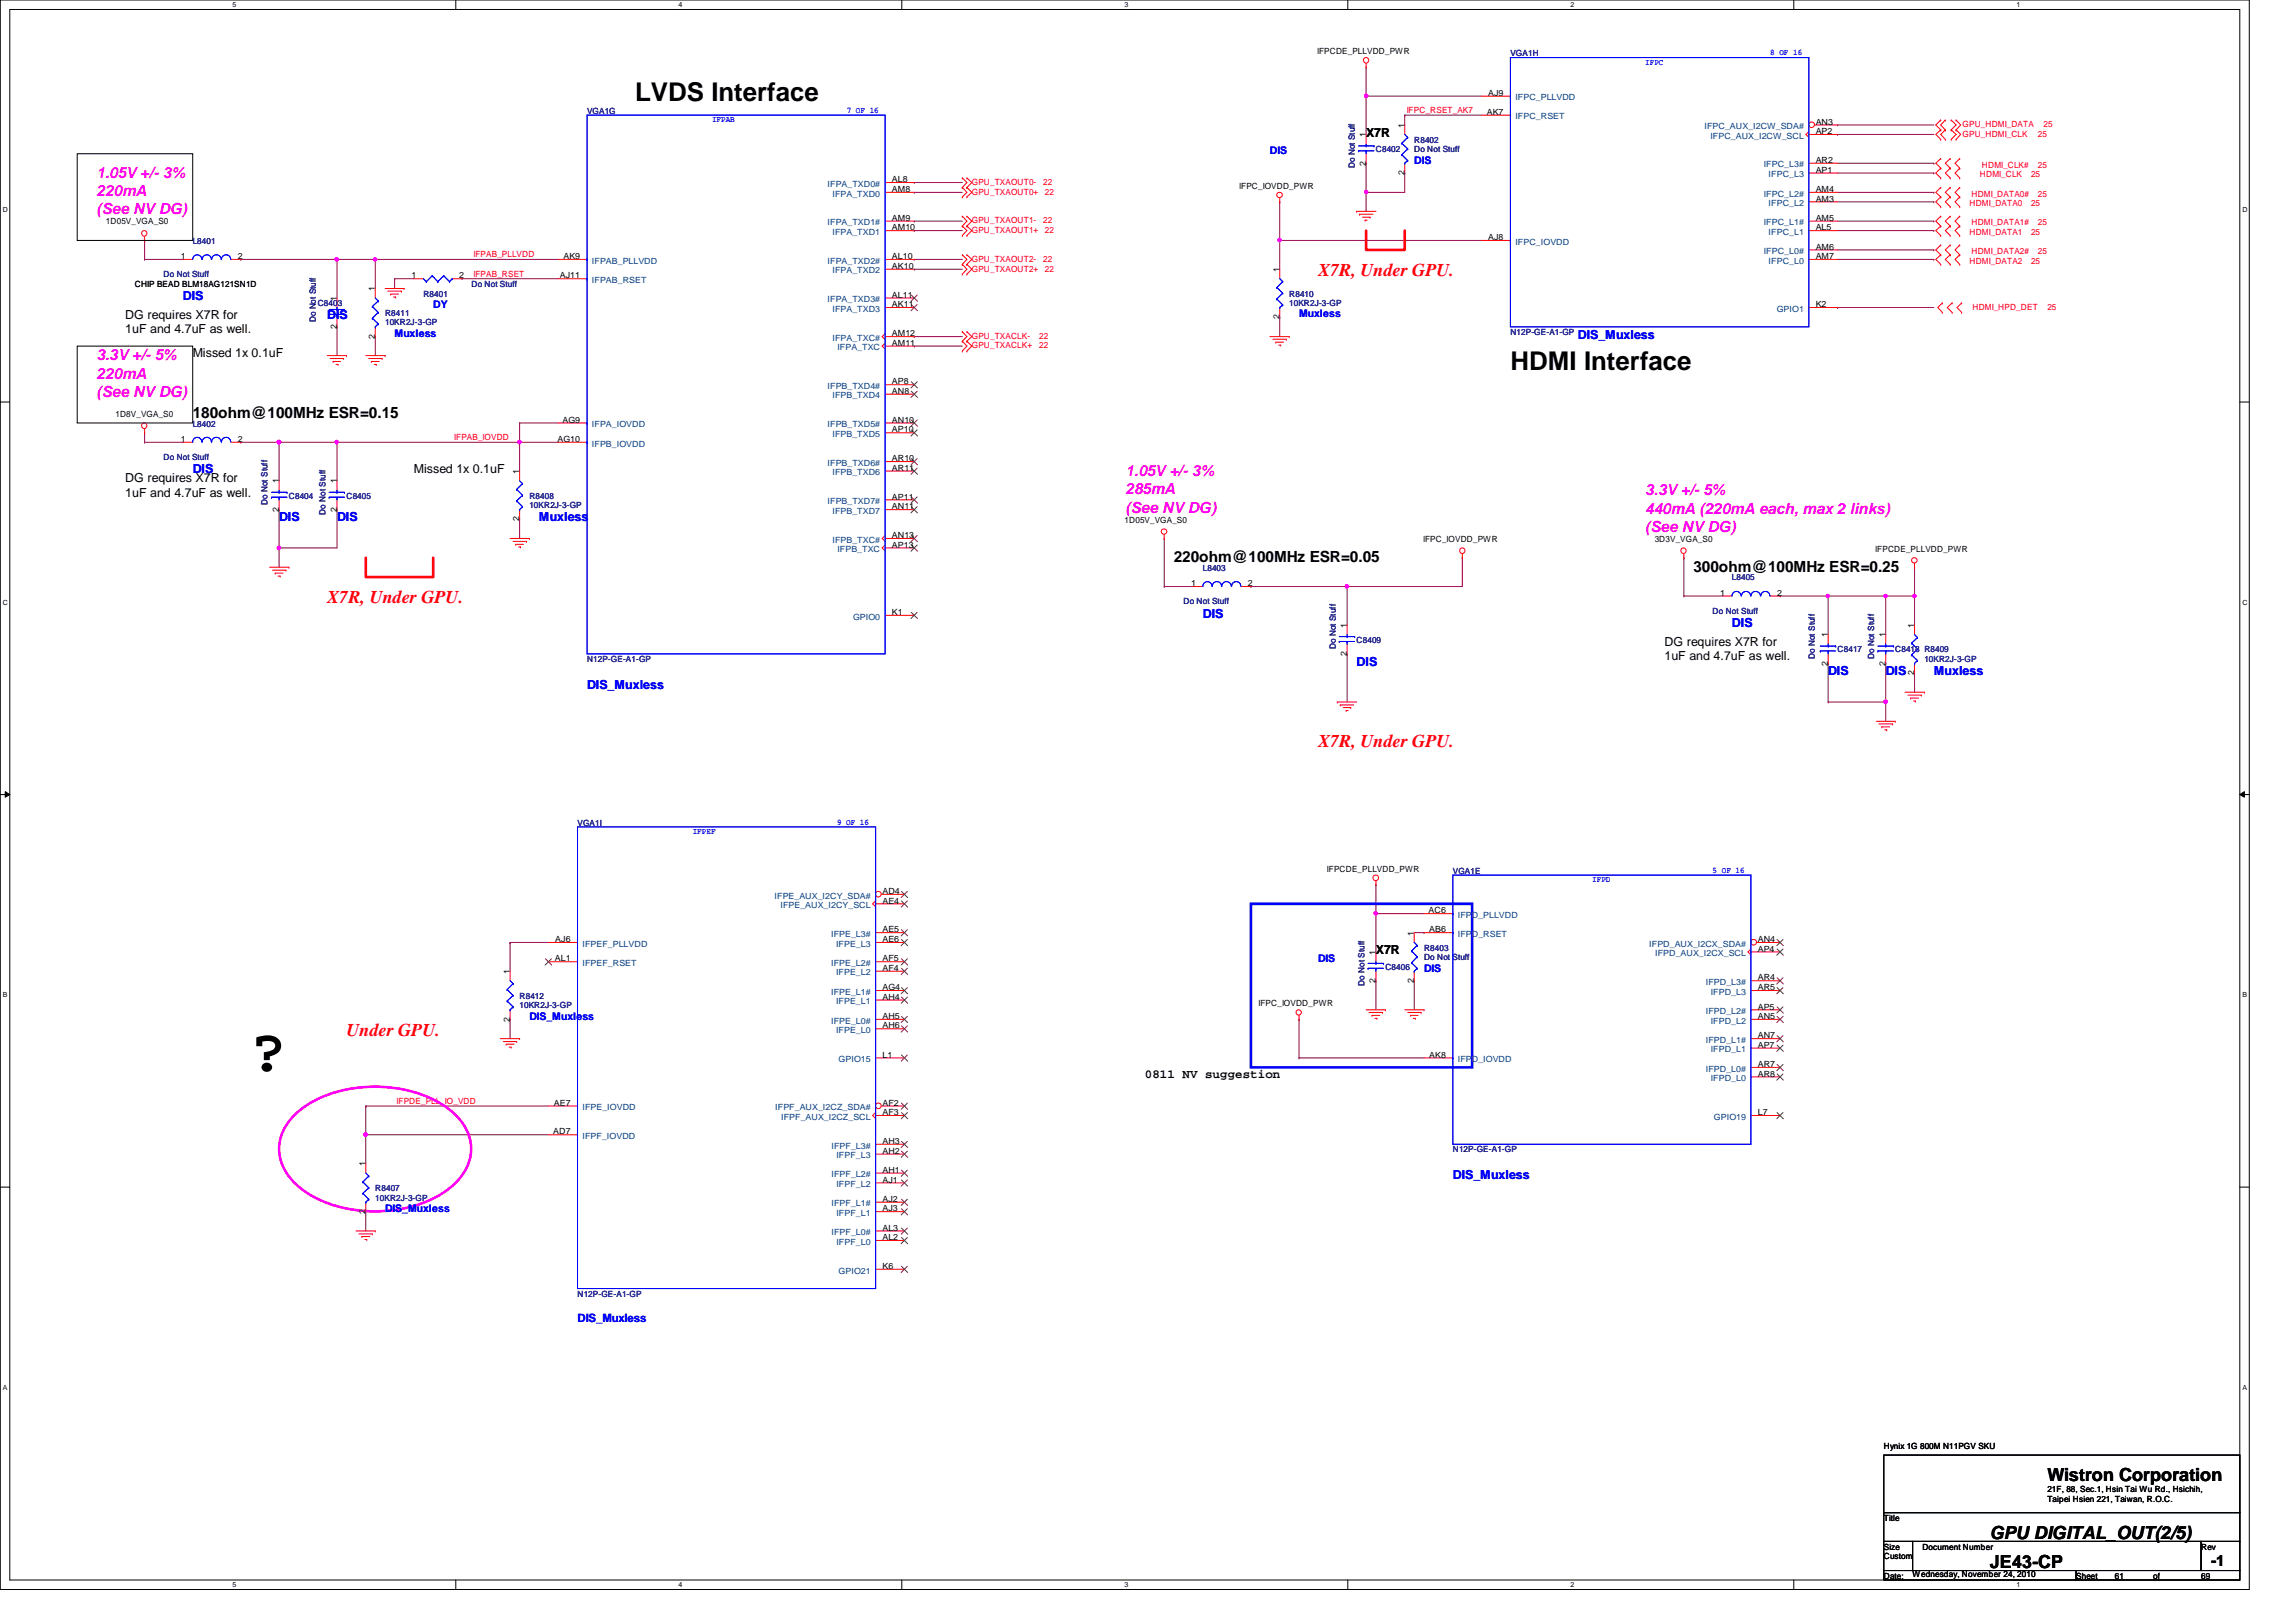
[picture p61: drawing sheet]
<svg xmlns="http://www.w3.org/2000/svg" width="297mm" height="210mm" viewBox="0 0 297 210" stroke-linecap="round" stroke-linejoin="round" font-family="sans-serif">
<defs><g id="words">
<text font-size="8" x="32.4" y="138.6">?</text>
<g font-size="3.3">
<text x="82.2" y="13.1">LVDS Interface</text>
<text x="195.4" y="47.9">HDMI Interface</text>
</g>
<g font-size="2.3" fill="#f00">
<text x="170.5" y="35.7">X7R, Under GPU.</text>
<text x="42.3" y="78">X7R, Under GPU.</text>
<text x="170.5" y="96.7">X7R, Under GPU.</text>
<text x="44.8" y="134">Under GPU.</text>
</g>
<g font-size="2.3">
<text x="264.9" y="191.7">Wistron Corporation</text>
<text x="257.4" y="202.9">JE43-CP</text>
<text x="257.4" y="199.2">GPU DIGITAL_OUT(2/5)</text>
</g>
<g font-size="2" fill="#f0f">
<text x="12.5" y="23">1.05V +/- 3%</text>
<text x="12.5" y="25.4">220mA</text>
<text x="12.5" y="27.7">(See NV DG)</text>
<text x="12.5" y="46.7">3.3V +/- 5%</text>
<text x="12.5" y="49">220mA</text>
<text x="12.5" y="51.4">(See NV DG)</text>
<text x="145.6" y="61.6">1.05V +/- 3%</text>
<text x="145.6" y="64">285mA</text>
<text x="212.8" y="64.1">3.3V +/- 5%</text>
<text x="145.6" y="66.3">(See NV DG)</text>
<text x="212.8" y="66.5">440mA (220mA each, max 2 links)</text>
<text x="212.8" y="68.8">(See NV DG)</text>
</g>
<g font-size="2">
<text x="24.9" y="54.1">180ohm@100MHz ESR=0.15</text>
<text x="151.8" y="72.8">220ohm@100MHz ESR=0.05</text>
<text x="219.1" y="74">300ohm@100MHz ESR=0.25</text>
<text x="286" y="202.6">-1</text>
</g>
<g font-size="1.6">
<text x="176.7" y="17.7">X7R</text>
<text x="16.2" y="41.2">DG requires X7R for</text>
<text x="16.2" y="43.1">1uF and 4.7uF as well.</text>
<text x="24.9" y="46.2">Missed 1x 0.1uF</text>
<text x="16.2" y="62.4">DG requires X7R for</text>
<text x="16.2" y="64.3">1uF and 4.7uF as well.</text>
<text x="53.5" y="61.2">Missed 1x 0.1uF</text>
<text x="215.3" y="83.6">DG requires X7R for</text>
<text x="215.3" y="85.4">1uF and 4.7uF as well.</text>
<text x="178" y="123.5">X7R</text>
<text x="148.1" y="139.5">0811 NV suggestion</text>
</g>
<g font-size="1.6" fill="#00f">
<text x="23.7" y="38.9">DIS</text>
<text x="42.3" y="41.3">DIS</text>
<text x="204.1" y="43.8">DIS_Muxless</text>
<text x="24.9" y="61.3">DIS</text>
<text x="36.1" y="67.5">DIS</text>
<text x="43.6" y="67.5">DIS</text>
<text x="69.7" y="67.5">Muxless</text>
<text x="155.6" y="79.9">DIS</text>
<text x="224.1" y="81.2">DIS</text>
<text x="75.9" y="89.1">DIS_Muxless</text>
<text x="175.5" y="86.1">DIS</text>
<text x="236.5" y="87.4">DIS</text>
<text x="244" y="87.4">DIS</text>
<text x="250.2" y="87.4">Muxless</text>
<text x="188" y="152.6">DIS_Muxless</text>
</g>
<text font-size="1.5" fill="#00f" x="74.7" y="171.1">DIS_Muxless</text>
<g font-size="1.4" fill="#00f">
<text x="164.3" y="19.9">DIS</text>
<text x="183" y="21.2">DIS</text>
<text x="56" y="39.8">DY</text>
<text x="168.1" y="41.1">Muxless</text>
<text x="51.1" y="43.6">Muxless</text>
<text x="170.5" y="124.5">DIS</text>
<text x="184.2" y="125.7">DIS</text>
<text x="68.5" y="132">DIS_Muxless</text>
<text x="49.8" y="156.8">DIS_Muxless</text>
</g>
<g font-size="1.1">
<text x="170.4" y="7">IFPCDE_PLLVDD_PWR</text>
<text x="176.7" y="17.8" transform="rotate(-90 176.7 17.8)">1</text>
<text x="181.7" y="16.5" transform="rotate(-90 181.7 16.5)">1</text>
<text x="192.4" y="14.9">AK7</text>
<text x="192.5" y="12.4">AJ9</text>
<text x="234.9" y="17.4">AP2</text>
<text x="234.9" y="16.1">AN3</text>
<text x="115.4" y="23.6">AL8</text>
<text x="176.7" y="21.4" transform="rotate(-90 176.7 21.4)">2</text>
<text x="181.7" y="22.6" transform="rotate(-90 181.7 22.6)">2</text>
<text x="234.9" y="22.4">AP1</text>
<text x="234.9" y="21.1">AR2</text>
<text x="13.7" y="29">1D05V_VGA_S0</text>
<text x="115.4" y="29.8">AM10</text>
<text x="115.4" y="28.6">AM9</text>
<text x="115.4" y="24.8">AM8</text>
<text x="160.3" y="24.4">IFPC_IOVDD_PWR</text>
<text x="234.9" y="29.8">AL5</text>
<text x="234.9" y="28.6">AM5</text>
<text x="234.9" y="26.1">AM3</text>
<text x="234.9" y="24.8">AM4</text>
<text x="23.4" y="33.5">1</text>
<text x="30.8" y="33.5">2</text>
<text x="72.9" y="33.5">AK9</text>
<text x="115.4" y="34.8">AK10</text>
<text x="115.4" y="33.5">AL10</text>
<text x="165.5" y="35.2" transform="rotate(-90 165.5 35.2)">1</text>
<text x="192.5" y="31.1">AJ8</text>
<text x="234.9" y="33.5">AM7</text>
<text x="234.9" y="32.3">AM6</text>
<text x="17.4" y="37.1">CHIP BEAD BLM18AG121SN1D</text>
<text x="43.6" y="38.9" transform="rotate(-90 43.6 38.9)">1</text>
<text x="48.5" y="37.7" transform="rotate(-90 48.5 37.7)">1</text>
<text x="53.3" y="36">1</text>
<text x="59.4" y="36">2</text>
<text x="72.4" y="36">AJ11</text>
<text x="115.4" y="39.8">AK11</text>
<text x="115.4" y="38.5">AL11</text>
<text x="165.5" y="41.3" transform="rotate(-90 165.5 41.3)">2</text>
<text x="234.9" y="39.8">K2</text>
<text x="43.6" y="42.6" transform="rotate(-90 43.6 42.6)">2</text>
<text x="48.5" y="43.8" transform="rotate(-90 48.5 43.8)">2</text>
<text x="115.4" y="44.7">AM11</text>
<text x="115.4" y="43.5">AM12</text>
<text x="14.9" y="53.9">1D8V_VGA_S0</text>
<text x="115.4" y="51">AN8</text>
<text x="115.4" y="49.7">AP8</text>
<text x="23.4" y="57.2">1</text>
<text x="30.8" y="57.2">2</text>
<text x="72.1" y="57.2">AG10</text>
<text x="72.8" y="54.7">AG9</text>
<text x="115.4" y="59.7">AR10</text>
<text x="115.4" y="56">AP10</text>
<text x="115.4" y="54.7">AN10</text>
<text x="36.1" y="62.6" transform="rotate(-90 36.1 62.6)">1</text>
<text x="43.6" y="62.6" transform="rotate(-90 43.6 62.6)">1</text>
<text x="67.2" y="61.3" transform="rotate(-90 67.2 61.3)">1</text>
<text x="115.4" y="65.9">AN11</text>
<text x="115.4" y="64.6">AP11</text>
<text x="115.4" y="60.9">AR11</text>
<text x="36.1" y="66.2" transform="rotate(-90 36.1 66.2)">2</text>
<text x="43.6" y="66.2" transform="rotate(-90 43.6 66.2)">2</text>
<text x="67.2" y="67.5" transform="rotate(-90 67.2 67.5)">2</text>
<text x="115.4" y="70.9">AP13</text>
<text x="115.4" y="69.6">AN13</text>
<text x="145.5" y="67.6">1D05V_VGA_S0</text>
<text x="184.1" y="70.1">IFPC_IOVDD_PWR</text>
<text x="214.1" y="70.1">3D3V_VGA_S0</text>
<text x="242.6" y="71.4">IFPCDE_PLLVDD_PWR</text>
<text x="154.1" y="75.9">1</text>
<text x="161.5" y="75.9">2</text>
<text x="222.5" y="77.1">1</text>
<text x="229.9" y="77.1">2</text>
<text x="115.4" y="79.6">K1</text>
<text x="174.2" y="81.2" transform="rotate(-90 174.2 81.2)">1</text>
<text x="236.5" y="82.5" transform="rotate(-90 236.5 82.5)">1</text>
<text x="243.9" y="82.5" transform="rotate(-90 243.9 82.5)">1</text>
<text x="247.6" y="81.2" transform="rotate(-90 247.6 81.2)">1</text>
<text x="174.2" y="84.9" transform="rotate(-90 174.2 84.9)">2</text>
<text x="236.5" y="86.1" transform="rotate(-90 236.5 86.1)">2</text>
<text x="243.9" y="86.1" transform="rotate(-90 243.9 86.1)">2</text>
<text x="247.6" y="87.4" transform="rotate(-90 247.6 87.4)">2</text>
<text x="171.7" y="112.8">IFPCDE_PLLVDD_PWR</text>
<text x="114.2" y="116.9">AE4</text>
<text x="114.2" y="115.7">AD4</text>
<text x="184.8" y="118.2">AC6</text>
<text x="71.8" y="124.4">AL1</text>
<text x="71.8" y="121.9">AJ6</text>
<text x="114.2" y="125.6">AF4</text>
<text x="114.2" y="124.4">AF5</text>
<text x="114.2" y="121.9">AE6</text>
<text x="114.2" y="120.6">AE5</text>
<text x="178" y="123.6" transform="rotate(-90 178 123.6)">1</text>
<text x="182.9" y="121.1" transform="rotate(-90 182.9 121.1)">1</text>
<text x="184.9" y="120.6">AB6</text>
<text x="227.4" y="123.1">AP4</text>
<text x="227.4" y="121.9">AN4</text>
<text x="66" y="126" transform="rotate(-90 66 126)">1</text>
<text x="114.2" y="131.9">AH5</text>
<text x="114.2" y="129.4">AH4</text>
<text x="114.2" y="128.1">AG4</text>
<text x="162.8" y="130.2">IFPC_IOVDD_PWR</text>
<text x="178" y="127.2" transform="rotate(-90 178 127.2)">2</text>
<text x="182.9" y="127.2" transform="rotate(-90 182.9 127.2)">2</text>
<text x="227.4" y="131.9">AN5</text>
<text x="227.4" y="130.6">AP5</text>
<text x="227.4" y="128.1">AR5</text>
<text x="227.4" y="126.9">AR4</text>
<text x="66" y="132.2" transform="rotate(-90 66 132.2)">2</text>
<text x="114.2" y="136.9">L1</text>
<text x="114.2" y="133.1">AH6</text>
<text x="184.9" y="136.9">AK8</text>
<text x="227.4" y="135.6">AP7</text>
<text x="227.4" y="134.4">AN7</text>
<text x="71.7" y="143.1">AE7</text>
<text x="114.2" y="143.1">AF2</text>
<text x="227.4" y="139.3">AR8</text>
<text x="227.4" y="138.1">AR7</text>
<text x="71.6" y="146.8">AD7</text>
<text x="114.2" y="149.3">AH2</text>
<text x="114.2" y="148">AH3</text>
<text x="114.2" y="144.3">AF3</text>
<text x="227.4" y="144.3">L7</text>
<text x="47.3" y="150.9" transform="rotate(-90 47.3 150.9)">1</text>
<text x="114.2" y="155.5">AJ2</text>
<text x="114.2" y="153">AJ1</text>
<text x="114.2" y="151.8">AH1</text>
<text x="47.3" y="157.1" transform="rotate(-90 47.3 157.1)">2</text>
<text x="114.2" y="160.5">AL2</text>
<text x="114.2" y="159.3">AL3</text>
<text x="114.2" y="156.8">AJ3</text>
<text x="114.2" y="164.2">K6</text>
<text x="243.7" y="187.5">Hynix 1G 800M N11PGV SKU</text>
<text x="243.7" y="196.8">Title</text>
<text x="264.9" y="193.1">21F, 88, Sec.1, Hsin Tai Wu Rd., Hsichih,</text>
<text x="264.9" y="194.4">Taipei Hsien 221, Taiwan, R.O.C.</text>
<text x="243.7" y="200.5">Size</text>
<text x="243.7" y="201.8">Custom</text>
<text x="248.7" y="200.5">Document Number</text>
<text x="284.8" y="200.5">Rev</text>
<text x="243.7" y="204.3">Date:</text>
<text x="247.4" y="204">Wednesday, November 24, 2010</text>
<text x="268.6" y="204.3">Sheet</text>
<text x="273.6" y="204.3">61</text>
<text x="278.6" y="204.3">of</text>
<text x="284.8" y="204.3">69</text>
</g>
<g font-size="1.1" fill="#000080">
<text x="195.4" y="7.3">VGA1H</text>
<text x="75.9" y="14.7">VGA1G</text>
<text x="175.3" y="21.8" transform="rotate(-90 175.3 21.8)">Do Not Stuff</text>
<text x="178" y="19.7">C8402</text>
<text x="183" y="18.5">R8402</text>
<text x="183" y="19.7">Do Not Stuff</text>
<text x="21.2" y="35.9">Do Not Stuff</text>
<text x="24.9" y="31.5">L8401</text>
<text x="40.8" y="41.7" transform="rotate(-90 40.8 41.7)">Do Not Stuff</text>
<text x="41.1" y="39.6">C8403</text>
<text x="49.8" y="40.9">R8411</text>
<text x="54.8" y="38.4">R8401</text>
<text x="61" y="37.1">Do Not Stuff</text>
<text x="166.8" y="38.4">R8410</text>
<text x="166.8" y="39.6">10KR2J-3-GP</text>
<text x="49.8" y="42.1">10KR2J-3-GP</text>
<text x="195.4" y="43.3">N12P-GE-A1-GP</text>
<text x="21.2" y="59.5">Do Not Stuff</text>
<text x="24.9" y="55.2">L8402</text>
<text x="34.6" y="65.3" transform="rotate(-90 34.6 65.3)">Do Not Stuff</text>
<text x="37.4" y="64.5">C8404</text>
<text x="44.8" y="64.5">C8405</text>
<text x="68.5" y="64.5">R8408</text>
<text x="68.5" y="65.7">10KR2J-3-GP</text>
<text x="42.1" y="66.6" transform="rotate(-90 42.1 66.6)">Do Not Stuff</text>
<text x="155.6" y="73.9">L8403</text>
<text x="224.1" y="75.1">L8405</text>
<text x="153.1" y="78.2">Do Not Stuff</text>
<text x="172.8" y="84" transform="rotate(-90 172.8 84)">Do Not Stuff</text>
<text x="175.5" y="83.2">C8409</text>
<text x="221.6" y="79.5">Do Not Stuff</text>
<text x="75.9" y="85.7">N12P-GE-A1-GP</text>
<text x="234.8" y="85.3" transform="rotate(-90 234.8 85.3)">Do Not Stuff</text>
<text x="237.7" y="84.4">C8417</text>
<text x="242.5" y="85.3" transform="rotate(-90 242.5 85.3)">Do Not Stuff</text>
<text x="245.2" y="84.4">C8418 R8409</text>
<text x="249" y="85.7">10KR2J-3-GP</text>
<text x="74.7" y="106.8">VGA1I</text>
<text x="188" y="113.1">VGA1E</text>
<text x="179.2" y="125.5">C8406</text>
<text x="184.2" y="123">R8403</text>
<text x="184.2" y="124.2">Do Not Stuff</text>
<text x="67.2" y="129.2">R8412</text>
<text x="67.2" y="130.5">10KR2J-3-GP</text>
<text x="176.5" y="127.6" transform="rotate(-90 176.5 127.6)">Do Not Stuff</text>
<text x="188" y="149.1">N12P-GE-A1-GP</text>
<text x="48.6" y="154.1">R8407</text>
<text x="48.6" y="155.4">10KR2J-3-GP</text>
<text x="74.7" y="167.8">N12P-GE-A1-GP</text>
</g>
<g font-size="1.1" fill="#00f">
<text x="212.8" y="8.4">IFPC</text>
<text x="229" y="7.2">8 OF 16</text>
<text x="92.1" y="15.8">IFPAB</text>
<text x="109.6" y="14.6">7 OF 16</text>
<text x="89.6" y="107.9">IFPEF</text>
<text x="108.3" y="106.7">9 OF 16</text>
<text x="221.6" y="112.9">5 OF 16</text>
<text x="206" y="114.2">IFPD</text>
</g>
<g font-size="1.1" fill="#f00">
<text x="182" y="14.6">IFPC_RSET_AK7</text>
<text x="253.9" y="17.7">GPU_HDMI_CLK</text>
<text x="253.9" y="16.5">GPU_HDMI_DATA</text>
<text x="263.6" y="17.7">25</text>
<text x="264.4" y="16.5">25</text>
<text x="125.7" y="24">GPU_TXAOUT0-</text>
<text x="135" y="24">22</text>
<text x="256.2" y="22.9">HDMI_CLK</text>
<text x="256.4" y="21.7">HDMI_CLK#</text>
<text x="262.8" y="22.9">25</text>
<text x="263.6" y="21.7">25</text>
<text x="125.7" y="28.9">GPU_TXAOUT1-</text>
<text x="125.7" y="25.2">GPU_TXAOUT0+</text>
<text x="135" y="28.9">22</text>
<text x="135.2" y="25.2">22</text>
<text x="254.8" y="26.7">HDMI_DATA0</text>
<text x="255.1" y="29.2">HDMI_DATA1#</text>
<text x="255.1" y="25.4">HDMI_DATA0#</text>
<text x="262.8" y="26.7">25</text>
<text x="263.6" y="29.2">25</text>
<text x="263.6" y="25.4">25</text>
<text x="61.3" y="35.8">IFPAB_RSET</text>
<text x="61.3" y="33.3">IFPAB_PLLVDD</text>
<text x="125.7" y="30.2">GPU_TXAOUT1+</text>
<text x="125.7" y="33.9">GPU_TXAOUT2-</text>
<text x="125.7" y="35.1">GPU_TXAOUT2+</text>
<text x="135" y="33.9">22</text>
<text x="135.2" y="30.2">22</text>
<text x="135.2" y="35.1">22</text>
<text x="254.8" y="34.2">HDMI_DATA2</text>
<text x="254.8" y="30.4">HDMI_DATA1</text>
<text x="255.1" y="32.9">HDMI_DATA2#</text>
<text x="262.8" y="34.2">25</text>
<text x="262.8" y="30.4">25</text>
<text x="263.6" y="32.9">25</text>
<text x="255.2" y="40.1">HDMI_HPD_DET</text>
<text x="264.9" y="40.1">25</text>
<text x="125.7" y="43.9">GPU_TXACLK-</text>
<text x="125.7" y="45.1">GPU_TXACLK+</text>
<text x="134.4" y="43.9">22</text>
<text x="134.4" y="45.1">22</text>
<text x="58.8" y="57">IFPAB_IOVDD</text>
<text x="51.3" y="142.9">IFPDE_PLL_IO_VDD</text>
</g>
<g font-size="1.1" fill="#004080">
<text x="196" y="15.5">IFPC_RSET</text>
<text x="196" y="13">IFPC_PLLVDD</text>
<text x="220.5" y="16.7">IFPC_AUX_I2CW_SDA#</text>
<text x="221.3" y="17.9">IFPC_AUX_I2CW_SCL</text>
<text x="228.2" y="21.7">IFPC_L3#</text>
<text x="228.8" y="22.9">IFPC_L3</text>
<text x="107.1" y="29.2">IFPA_TXD1#</text>
<text x="107.1" y="24.2">IFPA_TXD0#</text>
<text x="107.7" y="25.4">IFPA_TXD0</text>
<text x="228.2" y="29.2">IFPC_L1#</text>
<text x="228.2" y="25.4">IFPC_L2#</text>
<text x="228.8" y="26.7">IFPC_L2</text>
<text x="76.6" y="34.1">IFPAB_PLLVDD</text>
<text x="107.1" y="34.1">IFPA_TXD2#</text>
<text x="107.7" y="35.4">IFPA_TXD2</text>
<text x="107.7" y="30.4">IFPA_TXD1</text>
<text x="196" y="31.7">IFPC_IOVDD</text>
<text x="228.2" y="32.9">IFPC_L0#</text>
<text x="228.8" y="34.1">IFPC_L0</text>
<text x="228.8" y="30.4">IFPC_L1</text>
<text x="76.6" y="36.6">IFPAB_RSET</text>
<text x="107.1" y="39.1">IFPA_TXD3#</text>
<text x="107.7" y="40.3">IFPA_TXD3</text>
<text x="229.9" y="40.3">GPIO1</text>
<text x="107.7" y="44.1">IFPA_TXC#</text>
<text x="108.3" y="45.3">IFPA_TXC</text>
<text x="107.1" y="50.3">IFPB_TXD4#</text>
<text x="107.7" y="51.6">IFPB_TXD4</text>
<text x="76.6" y="57.8">IFPB_IOVDD</text>
<text x="76.6" y="55.3">IFPA_IOVDD</text>
<text x="107.1" y="55.3">IFPB_TXD5#</text>
<text x="107.7" y="56.6">IFPB_TXD5</text>
<text x="107.1" y="65.2">IFPB_TXD7#</text>
<text x="107.1" y="60.3">IFPB_TXD6#</text>
<text x="107.7" y="61.5">IFPB_TXD6</text>
<text x="107.7" y="70.2">IFPB_TXC#</text>
<text x="107.7" y="66.5">IFPB_TXD7</text>
<text x="108.3" y="71.5">IFPB_TXC</text>
<text x="110.4" y="80.2">GPIO0</text>
<text x="100.2" y="116.3">IFPE_AUX_I2CY_SDA#</text>
<text x="101" y="117.5">IFPE_AUX_I2CY_SCL</text>
<text x="188.6" y="118.8">IFPD_PLLVDD</text>
<text x="75.4" y="125">IFPEF_RSET</text>
<text x="75.4" y="122.5">IFPEF_PLLVDD</text>
<text x="107.5" y="125">IFPE_L2#</text>
<text x="107.5" y="121.2">IFPE_L3#</text>
<text x="108.2" y="122.5">IFPE_L3</text>
<text x="188.6" y="121.2">IFPD_RSET</text>
<text x="213.4" y="122.5">IFPD_AUX_I2CX_SDA#</text>
<text x="214.1" y="123.7">IFPD_AUX_I2CX_SCL</text>
<text x="107.5" y="128.7">IFPE_L1#</text>
<text x="108.2" y="130">IFPE_L1</text>
<text x="108.2" y="126.2">IFPE_L2</text>
<text x="220.7" y="131.2">IFPD_L2#</text>
<text x="220.7" y="127.5">IFPD_L3#</text>
<text x="221.3" y="128.7">IFPD_L3</text>
<text x="107.5" y="132.5">IFPE_L0#</text>
<text x="108.2" y="133.7">IFPE_L0</text>
<text x="108.5" y="137.5">GPIO15</text>
<text x="188.6" y="137.5">IFPD_IOVDD</text>
<text x="220.7" y="135">IFPD_L1#</text>
<text x="221.3" y="136.2">IFPD_L1</text>
<text x="221.3" y="132.5">IFPD_L2</text>
<text x="75.4" y="143.7">IFPE_IOVDD</text>
<text x="100.3" y="143.7">IFPF_AUX_I2CZ_SDA#</text>
<text x="220.7" y="138.7">IFPD_L0#</text>
<text x="221.3" y="139.9">IFPD_L0</text>
<text x="75.4" y="147.4">IFPF_IOVDD</text>
<text x="101" y="144.9">IFPF_AUX_I2CZ_SCL</text>
<text x="107.6" y="148.6">IFPF_L3#</text>
<text x="108.2" y="149.9">IFPF_L3</text>
<text x="221.7" y="144.9">GPIO19</text>
<text x="107.6" y="152.4">IFPF_L2#</text>
<text x="108.2" y="153.6">IFPF_L2</text>
<text x="107.6" y="159.9">IFPF_L0#</text>
<text x="107.6" y="156.1">IFPF_L1#</text>
<text x="108.2" y="161.1">IFPF_L0</text>
<text x="108.2" y="157.4">IFPF_L1</text>
<text x="108.5" y="164.8">GPIO21</text>
</g>
<g font-size=".9">
<text x="30.1" y=".9">5</text>
<text x="87.8" y=".9">4</text>
<text x="145.5" y=".9">3</text>
<text x="203.2" y=".9">2</text>
<text x="260.9" y=".9">1</text>
<text x=".4" y="27.4">D</text>
<text x="290.1" y="27.4">D</text>
<text x=".4" y="78.2">C</text>
<text x="290.1" y="78.2">C</text>
<text x=".4" y="129">B</text>
<text x="290.1" y="129">B</text>
<text x=".4" y="179.8">A</text>
<text x="290.1" y="179.8">A</text>
<text x="30.1" y="205.4">5</text>
<text x="87.8" y="205.4">4</text>
<text x="145.5" y="205.4">3</text>
<text x="203.2" y="205.4">2</text>
<text x="260.9" y="205.4">1</text>
</g>
</g></defs>
<path d="M0 0h291v205.7h-291zM1.3 1.2h288.5v203.3h-288.5z" fill="none" stroke="#000" stroke-width=".13"/>
<g fill="#fff">
<path d="M30.1 .1h.5v1h-.5z"/>
<path d="M30.1 204.6h.5v1h-.5z"/>
</g>
<path d="M59 0v1.2M59 204.5v1.2" fill="none" stroke="#000" stroke-width=".13"/>
<g fill="#fff">
<path d="M87.8 .1h.5v1h-.5z"/>
<path d="M87.8 204.6h.5v1h-.5z"/>
</g>
<path d="M116.7 0v1.2M116.7 204.5v1.2" fill="none" stroke="#000" stroke-width=".13"/>
<g fill="#fff">
<path d="M145.5 .1h.5v1h-.5z"/>
<path d="M145.5 204.6h.5v1h-.5z"/>
</g>
<path d="M174.4 0v1.2M174.4 204.5v1.2" fill="none" stroke="#000" stroke-width=".13"/>
<g fill="#fff">
<path d="M203.2 .1h.5v1h-.5z"/>
<path d="M203.2 204.6h.5v1h-.5z"/>
</g>
<path d="M232.1 0v1.2M232.1 204.5v1.2" fill="none" stroke="#000" stroke-width=".13"/>
<g fill="#fff">
<path d="M260.9 .1h.5v1h-.5z"/>
<path d="M260.9 204.6h.5v1h-.5z"/>
<path d="M.4 26.6h.6v1h-.6z"/>
<path d="M290.1 26.6h.6v1h-.6z"/>
<path d="M.4 77.4h.6v1h-.6z"/>
<path d="M290.1 77.4h.6v1h-.6z"/>
</g>
<path d="M0 52h1.3M289.8 52h1.2" fill="none" stroke="#000" stroke-width=".13"/>
<g fill="#fff">
<path d="M.4 128.2h.6v1h-.6z"/>
<path d="M290.1 128.2h.6v1h-.6z"/>
</g>
<path d="M0 102.8h1.3M.7 102.4l.6 .4-.6 .4zM289.8 102.8l.6-.4v.8zM289.8 102.8h1.2" fill="none" stroke="#000" stroke-width=".13"/>
<path d="M.7 102.4l.6 .4-.6 .4zM289.8 102.8l.6-.4v.8z" fill="#000"/>
<g fill="#fff">
<path d="M.4 179h.5v1h-.5z"/>
<path d="M290.1 179h.6v1h-.6z"/>
</g>
<path d="M0 153.6h1.3M289.8 153.6h1.2" fill="none" stroke="#000" stroke-width=".13"/>
<path d="M36.1 57.2h.1M36.1 57.2v5M36.1 66h.1M36.1 66v4.9" fill="none" stroke="#800040" stroke-width=".13"/>
<path d="M35.9 57h.3l.1 .2-.1 .2h-.1h-.2z" fill-rule="evenodd" fill="#f0f"/>
<path d="M35.9 57h.3l.1 .2-.1 .2h-.1h-.2z" fill="none" stroke="#f0f" stroke-width=".13"/>
<path d="M18.7 56h.1M18.7 56v1.2M36.1 70.9h.1M36.1 70.9h7.5" fill="none" stroke="#800040" stroke-width=".13"/>
<path d="M35.9 70.8h.3l.1 .1-.1 .1-.1 .1-.2-.1z" fill-rule="evenodd" fill="#f0f"/>
<path d="M35.9 70.8h.3l.1 .1-.1 .1-.1 .1-.2-.1z" fill="none" stroke="#f0f" stroke-width=".13"/>
<path d="M36.1 57.2h.1M36.1 57.2h7.5M43.6 57.2h.1M43.6 57.2v5M43.6 66h.1M43.6 66v4.9" fill="none" stroke="#800040" stroke-width=".13"/>
<path d="M35.9 57h.3l.1 .2-.1 .2h-.1h-.2z" fill-rule="evenodd" fill="#f0f"/>
<path d="M35.9 57h.3l.1 .2-.1 .2h-.1h-.2z" fill="none" stroke="#f0f" stroke-width=".13"/>
<path d="M18.7 57.2h.1M18.7 57.2h5M31.2 57.2h.1M31.2 57.2h4.9M67.2 57.2h.1M67.2 57.2h5M36.1 70.9h.1M36.1 70.9v2.5" fill="none" stroke="#800040" stroke-width=".13"/>
<path d="M67 57h.4v.2v.2h-.2h-.2z" fill-rule="evenodd" fill="#f0f"/>
<path d="M67 57h.4v.2v.2h-.2h-.2z" fill="none" stroke="#f0f" stroke-width=".13"/>
<path d="M165.6 26.1h.1M165.6 26.1v5M176.7 24.9h.1M176.7 24.9v2.4" fill="none" stroke="#800040" stroke-width=".13"/>
<path d="M176.6 24.7h.3v.1v.2l-.2 .1-.1-.1z" fill-rule="evenodd" fill="#f0f"/>
<path d="M176.6 24.7h.3v.1v.2l-.2 .1-.1-.1z" fill="none" stroke="#f0f" stroke-width=".13"/>
<path d="M176.7 12.4h.1M176.7 12.4h15M181.7 14.9h.1M181.7 14.9v1.3M181.7 14.9h10" fill="none" stroke="#800040" stroke-width=".13"/>
<path d="M176.6 12.3h.3v.1v.1l-.2 .1-.1-.1z" fill-rule="evenodd" fill="#f0f"/>
<path d="M176.6 12.3h.3v.1v.1l-.2 .1-.1-.1z" fill="none" stroke="#f0f" stroke-width=".13"/>
<path d="M176.7 12.4h.1M176.7 12.4v5M165.6 31.1h.1M165.6 31.1v3.7M176.7 24.9h.1M181.7 22.4h.1M181.7 22.4v2.5h-5M67.2 54.7h.1M67.2 54.7v2.5M174.3 75.9h.1M174.3 75.9h14.9" fill="none" stroke="#800040" stroke-width=".13"/>
<path d="M174.1 75.7h.3l.1 .2-.1 .1-.2 .1-.1-.1z" fill-rule="evenodd" fill="#f0f"/>
<path d="M174.1 75.7h.3l.1 .2-.1 .1-.2 .1-.1-.1z" fill="none" stroke="#f0f" stroke-width=".13"/>
<path d="M43.6 33.6h.1M43.6 33.6h5M48.6 33.6h.1M48.6 33.6v3.7M161.8 75.9h.1M161.8 75.9h12.5M189.2 72.2h.1M189.2 72.2v3.7M47.3 146.9h.1M47.3 156.8h.1M47.3 146.9v3.7M47.3 156.8v2.5" fill="none" stroke="#800040" stroke-width=".13"/>
<path d="M43.4 33.4h.3l.1 .2-.1 .1-.1 .1-.2-.1z" fill-rule="evenodd" fill="#f0f"/>
<path d="M43.4 33.4h.3l.1 .2-.1 .1-.1 .1-.2-.1z" fill="none" stroke="#f0f" stroke-width=".13"/>
<path d="M176.7 8.7h.1M176.7 8.7v3.7M150.6 75.9h.1M150.6 69.7h.1M150.6 75.9h3.7M150.6 69.7v6.2M174.3 75.9h.1M174.3 75.9v5M174.3 84.6h.1M174.3 84.6v6.2" fill="none" stroke="#800040" stroke-width=".13"/>
<path d="M176.6 12.3h.3v.1v.1l-.2 .1-.1-.1z" fill-rule="evenodd" fill="#f0f"/>
<path d="M176.6 12.3h.3v.1v.1l-.2 .1-.1-.1z" fill="none" stroke="#f0f" stroke-width=".13"/>
<path d="M165.6 31.1h.1M165.6 31.1h26.1" fill="none" stroke="#800040" stroke-width=".13"/>
<path d="M165.4 30.9h.3l.1 .2-.1 .1-.2 .1-.1-.1z" fill-rule="evenodd" fill="#f0f"/>
<path d="M165.4 30.9h.3l.1 .2-.1 .1-.2 .1-.1-.1z" fill="none" stroke="#f0f" stroke-width=".13"/>
<g fill="none" stroke="#800040" stroke-width=".13">
<path d="M18.7 31.1h.1M18.7 31.1v2.5M31.2 33.6h.1M31.2 33.6h12.4M43.6 33.6h.1M43.6 33.6v5M51.1 36.1h.1M51.1 36.1h2.4M51.1 36.1v1.2M59.8 36.1h.1M59.8 36.1h12.4M48.6 43.6h.1"/>
<path d="M48.6 43.6v2.4M67.2 57.2h.1M67.2 57.2v3.8M67.2 67.2h.1M67.2 67.2v2.5M47.3 143.1h.1M47.3 143.1v3.8"/>
</g>
<path d="M43.4 33.4h.3l.1 .2-.1 .1-.1 .1-.2-.1z" fill-rule="evenodd" fill="#f0f"/>
<path d="M43.4 33.4h.3l.1 .2-.1 .1-.1 .1-.2-.1z" fill="none" stroke="#f0f" stroke-width=".13"/>
<path d="M18.7 33.6h.1M18.7 33.6h5M48.6 33.6h.1M48.6 33.6h23.6M43.6 42.3h.1M43.6 42.3v3.7" fill="none" stroke="#800040" stroke-width=".13"/>
<path d="M48.4 33.4h.3l.1 .2-.1 .1-.2 .1-.1-.1z" fill-rule="evenodd" fill="#f0f"/>
<path d="M48.4 33.4h.3l.1 .2-.1 .1-.2 .1-.1-.1z" fill="none" stroke="#f0f" stroke-width=".13"/>
<path d="M47.3 146.9h.1M47.3 146.9h23.6" fill="none" stroke="#800040" stroke-width=".13"/>
<path d="M47.1 146.7h.4v.1v.2l-.2 .1-.2-.1z" fill-rule="evenodd" fill="#f0f"/>
<path d="M47.1 146.7h.4v.1v.2l-.2 .1-.2-.1z" fill="none" stroke="#f0f" stroke-width=".13"/>
<path d="M176.7 21.1h.1M176.7 21.1v3.8M43.6 57.2h.1M43.6 57.2h23.6M67.2 54.7h.1M67.2 54.7h5M165.6 41.1h.1M165.6 41.1v2.5" fill="none" stroke="#800040" stroke-width=".13"/>
<path d="M43.4 57h.3l.1 .2-.1 .2h-.1h-.2z" fill-rule="evenodd" fill="#f0f"/>
<path d="M43.4 57h.3l.1 .2-.1 .2h-.1h-.2z" fill="none" stroke="#f0f" stroke-width=".13"/>
<g fill="none" stroke="#800040" stroke-width=".13">
<path d="M237.7 17.4h.1M237.7 16.2h.1M237.7 17.4h12.5M237.7 16.2h12.5M118.3 23.6h.1M118.3 24.9h.1M118.3 23.6h6.2M118.3 24.9h6.2M237.7 24.9h12.5M237.7 28.6h12.5M237.7 33.6h12.5M237.7 32.3h12.5"/>
<path d="M237.7 29.8h12.5M237.7 26.1h12.5M237.7 22.4h12.5M237.7 21.1h12.5M250.2 28.6h.1M250.2 33.6h.1M250.2 32.3h.1M250.2 29.8h.1M250.2 26.1h.1M250.2 24.9h.1M250.2 22.4h.1M250.2 21.1h.1"/>
<path d="M178 118.2h.1M178 118.2h6.2M66 122h.1M66 122h4.9M47.3 143.1h.1M47.3 143.1h23.6"/>
</g>
<path d="M177.8 118h.3l.1 .2-.1 .1-.1 .1-.2-.1z" fill-rule="evenodd" fill="#f0f"/>
<path d="M177.8 118h.3l.1 .2-.1 .1-.1 .1-.2-.1z" fill="none" stroke="#f0f" stroke-width=".13"/>
<path d="M237.7 39.8h.1M237.7 39.8h12.5M244 85.9h.1M244 90.8h.1M244 85.9v7.4" fill="none" stroke="#800040" stroke-width=".13"/>
<path d="M243.8 90.7h.3l.1 .1-.1 .2-.2 .1-.1-.1z" fill-rule="evenodd" fill="#f0f"/>
<path d="M243.8 90.7h.3l.1 .1-.1 .2-.2 .1-.1-.1z" fill="none" stroke="#f0f" stroke-width=".13"/>
<path d="M217.8 72.2h.1M217.8 72.2v4.9M236.5 77.1h.1M236.5 77.1v5M236.5 77.1h7.5" fill="none" stroke="#800040" stroke-width=".13"/>
<path d="M236.3 77h.3l.1 .1-.1 .2h-.1h-.2z" fill-rule="evenodd" fill="#f0f"/>
<path d="M236.3 77h.3l.1 .1-.1 .2h-.1h-.2z" fill="none" stroke="#f0f" stroke-width=".13"/>
<path d="M217.8 77.1h.1M217.8 77.1h5M230.3 77.1h.1M230.3 77.1h6.2M244 77.1h.1M244 77.1v5M247.7 73.4h.1M247.7 73.4v3.7h-3.7M236.5 85.9h.1M236.5 85.9v4.9" fill="none" stroke="#800040" stroke-width=".13"/>
<path d="M243.8 77h.3l.1 .1-.1 .2h-.2h-.1z" fill-rule="evenodd" fill="#f0f"/>
<path d="M243.8 77h.3l.1 .1-.1 .2h-.2h-.1z" fill="none" stroke="#f0f" stroke-width=".13"/>
<path d="M247.7 77.1h.1M247.7 77.1v3.8M236.5 90.8h.1M236.5 90.8h7.5" fill="none" stroke="#800040" stroke-width=".13"/>
<path d="M247.5 77h.3l.1 .1-.1 .2h-.2h-.1z" fill-rule="evenodd" fill="#f0f"/>
<path d="M247.5 77h.3l.1 .1-.1 .2h-.2h-.1z" fill="none" stroke="#f0f" stroke-width=".13"/>
<g fill="none" stroke="#800040" stroke-width=".13">
<path d="M118.3 33.6h.1M118.3 34.8h.1M118.3 28.6h.1M118.3 29.8h.1M118.3 33.6h6.2M118.3 34.8h6.2M118.3 28.6h6.2M118.3 29.8h6.2M118.3 43.6h.1M118.3 44.8h.1M118.3 43.6h6.2M118.3 44.8h6.2"/>
<path d="M247.7 87.1h.1M247.7 87.1v2.5M178 114.5h.1M178 118.2h.1M178 114.5v8.7M66 122h.1M66 131.9h.1M66 122v3.7M66 131.9v2.5M168.1 136.9h.1M168.1 131.9h.1M168.1 136.9h16.1"/>
<path d="M168.1 131.9v5M178 126.9h.1M178 126.9v3.8M183 126.9h.1M183 126.9v3.8M183 120.7h1.2M184.2 120.7h.1"/>
</g>
<g fill="none" stroke="#f00" stroke-width=".13">
<path d="M176.7 8.7h.1M176.7 8.2v.5M251.1 16.8h.1M251.1 18h.1M251.1 15.5h.1M251.1 16.8l-.7 .6 .7 .6M251.1 15.5l-.7 .7 .7 .6M251.7 16.8h.1M251.7 18h.1M251.7 15.5h.1M251.7 16.8l-.6 .6 .6 .6M251.7 15.5l-.6 .7 .6 .6"/>
<path d="M252.4 18h.1M252.4 16.8h.1M252.4 15.5h.1M252.4 16.8l.7 .6-.7 .6M252.4 15.5l.7 .7-.7 .6M253.1 16.8h.1M253.1 18h.1M253.1 15.5h.1M253.1 16.8l.6 .6-.6 .6M253.1 15.5l.6 .7-.6 .6M18.7 31.1h.1M18.7 30.6v.5"/>
<path d="M49.8 37.3h2.5M50.2 37.7h1.7M50.5 38.1h.1M50.5 38.1h1.1M50.9 38.4h.3M51.2 38.4h.1M51.9 37.7h.1M52.3 37.3h.1M72.2 36.1h3.7M72.2 33.6h3.7M114.5 33.6h3.8M114.5 39.8h3.8"/>
<path d="M114.5 38.6h3.8M114.5 34.8h3.8M114.5 29.8h3.8M114.5 28.6h3.8M114.5 24.9h3.8M114.5 23.6h3.8M124.5 29.3h.1M124.5 28h.1M124.5 30.5h.1M124.5 34.2h.1M124.5 33h.1M124.5 35.5h.1"/>
<path d="M124.5 24.3h.1M124.5 23h.1M124.5 25.5h.1M124.5 28l.6 .6-.6 .7M124.5 29.3l.6 .5-.6 .7M124.5 33l.6 .6-.6 .6M124.5 34.2l.6 .6-.6 .7M124.5 23l.6 .6-.6 .7M124.5 24.3l.6 .6-.6 .6M125.1 29.3h.1M125.1 28h.1M125.1 30.5h.1"/>
<path d="M125.1 34.2h.1M125.1 33h.1M125.1 35.5h.1M125.1 24.3h.1M125.1 23h.1M125.1 25.5h.1M125.1 28l.6 .6-.6 .7M125.1 29.3l.6 .5-.6 .7M125.1 33l.6 .6-.6 .6M125.1 34.2l.6 .6-.6 .7M125.1 23l.6 .6-.6 .7M125.1 24.3l.6 .6-.6 .6"/>
<path d="M165.6 26.1h.1M165.6 25.6v.5M175.5 27.3h.1M175.5 27.3h2.5M175.9 27.7h.1M175.9 27.7h1.7M176.3 28.1h.9M176.6 28.5h.1M176.6 28.5h.3M177.2 28.1h.1M251.1 29.3h.1M251.1 28h.1"/>
<path d="M251.1 34.2h.1M251.1 33h.1M251.1 31.7h.1M251.1 30.5h.1M251.1 26.8h.1M251.1 25.5h.1M251.1 24.3h.1M251.1 23h.1M251.1 21.8h.1M251.1 20.5h.1M251.1 28l-.7 .6 .7 .7M251.1 33l-.7 .6 .7 .6"/>
<path d="M251.1 31.7l-.7 .6 .7 .7M251.1 29.3l-.7 .5 .7 .7M251.1 25.5l-.7 .6 .7 .7M251.1 21.8l-.7 .6 .7 .6M251.1 24.3l-.7 .6 .7 .6M251.1 20.5l-.7 .6 .7 .7M251.3 39.2h.1M251.3 39.2l-.6 .6 .6 .6M252.3 28h.1M252.3 29.3h.1M252.3 33h.1M252.3 34.2h.1"/>
<path d="M252.3 31.7h.1M252.3 30.5h.1M252.3 25.5h.1M252.3 26.8h.1M252.3 24.3h.1M252.3 21.8h.1M252.3 23h.1M252.3 20.5h.1M252.3 28l-.6 .6 .6 .7M252.3 29.3l-.6 .5 .6 .7M252.3 33l-.6 .6 .6 .6M252.3 31.7l-.6 .6 .6 .7"/>
<path d="M252.3 25.5l-.6 .6 .6 .7M252.3 24.3l-.6 .6 .6 .6M252.3 21.8l-.6 .6 .6 .6M252.3 20.5l-.6 .6 .6 .7M252.6 39.2h.1M252.6 39.2l-.7 .6 .7 .6M253.5 29.3h.1M253.5 28h.1M253.5 34.2h.1M253.5 33h.1M253.5 31.7h.1M253.5 30.5h.1"/>
<path d="M253.5 26.8h.1M253.5 25.5h.1M253.5 24.3h.1M253.5 23h.1M253.5 21.8h.1M253.5 20.5h.1M253.5 28l-.6 .6 .6 .7M253.5 33l-.6 .6 .6 .6M253.5 31.7l-.6 .6 .6 .7M253.5 29.3l-.6 .5 .6 .7M253.5 25.5l-.6 .6 .6 .7M253.5 24.3l-.6 .6 .6 .6"/>
<path d="M253.5 20.5l-.6 .6 .6 .7M253.5 21.8l-.6 .6 .6 .6M253.8 39.2h.1M253.8 39.2l-.6 .6 .6 .6M18.7 56h.1M18.7 55.5v.5M42.3 46h2.5M42.7 46.4h1.7M43.1 46.8h.1M43.1 46.8h1M43.5 47.2h.2M43.7 47.2h.1"/>
<path d="M44.4 46.4h.1M44.8 46h.1M47.3 46h2.5M47.7 46.4h1.7M48 46.8h.1M48 46.8h1.1M48.4 47.2h.3M48.7 47.2h.1M49.4 46.4h.1M49.8 46h.1M72.2 57.2h3.7M72.2 54.7h3.7"/>
<path d="M114.5 43.6h3.8M114.5 54.7h3.8M114.5 59.7h3.8M114.5 56h3.8M114.5 51h3.8M114.5 49.8h3.8M114.5 44.4l-.4 .4 .4 .4M114.5 44.8h3.8M114.5 43.2l-.4 .4 .4 .3M124.5 44.2h.1M124.5 42.9h.1M124.5 45.4h.1"/>
<path d="M124.5 42.9l.6 .7-.6 .6M124.5 44.2l.6 .6-.6 .6M125.1 44.2h.1M125.1 42.9h.1M125.1 45.4h.1M125.1 42.9l.6 .7-.6 .6M125.1 44.2l.6 .6-.6 .6M164.3 43.6h2.5M164.7 43.9h1.7M165.1 44.3h.1M165.1 44.3h1M165.4 44.7h.3"/>
<path d="M165.7 44.7h.1M166.4 43.9h.1M166.8 43.6h.1M251.3 40.4h.1M252.6 40.4h.1M253.8 40.4h.1M34.9 73.4h2.5M35.3 73.8h1.7M35.6 74.2h.1M35.6 74.2h1M36 74.5h.2M36.2 74.5h.1"/>
<path d="M37 73.8h.1M37.4 73.4h.1M66 69.7h2.5M66.4 70.1h1.7M66.7 70.4h.1M66.7 70.4h1M67.1 70.8h.2M67.3 70.8h.1M68.1 70.1h.1M68.5 69.7h.1M114.5 69.7h3.8M114.5 79.6h3.8"/>
<path d="M114.5 70.5l-.4 .4 .4 .4M114.5 70.9h3.8M114.5 69.3l-.4 .4 .4 .4M114.5 66h3.8M114.5 64.7h3.8M114.5 61h3.8M150.6 69.7h.1M150.6 69.2v.5M154.3 75.9h1.3M160.6 75.9h1.2M189.2 72.2h.1M189.2 71.7v.5"/>
<path d="M217.8 72.2h.1M217.8 71.7v.5M247.7 73.4h.1M247.7 72.9v.5M173 90.8h.1M173 90.8h2.5M173.4 91.2h.1M173.4 91.2h1.7M173.8 91.6h.9M174.2 91.9h.1M174.2 91.9h.2M174.7 91.6h.1"/>
<path d="M242.7 93.3h2.5M243.1 93.7h1.8M243.5 94.1h.1M243.5 94.1h1M243.8 94.4h.3M244.1 94.4h.1M244.9 93.7h.1M245.2 93.3h.1M246.5 89.6h2.5M246.8 90h1.8M247.2 90.3h.1M247.2 90.3h1"/>
<path d="M247.6 90.7h.2M247.8 90.7h.1M248.6 90h.1M249 89.6h.1M178 114.5h.1M178 114v.5M64.7 134.4h2.5M65.1 134.8h1.7M65.5 135.1h.1M65.5 135.1h1M65.9 135.5h.2M66.1 135.5h.1"/>
<path d="M66.8 134.8h.1M67.2 134.4h.1M70.9 124.5h3.8M70.9 122h3.8M168.1 131.9h.1M168.1 131.4v.5M176.7 130.7h2.5M177.1 131h1.8M177.5 131.4h.1M177.5 131.4h1M177.9 131.8h.2M178.1 131.8h.1"/>
<path d="M178.9 131h.1M179.2 130.7h.1M181.7 130.7h2.5M182.1 131h1.8M182.5 131.4h.1M182.5 131.4h1M182.8 131.8h.3M183.1 131.8h.1M183.9 131h.1M184.2 130.7h.1M46.1 159.3h2.5M46.4 159.7h1.8"/>
<path d="M48.2 159.7h.1M48.6 159.3h.1M70.9 146.9h3.8M70.9 143.1h3.8M113.3 159.3h3.7M113.3 156.8h3.7M113.3 155.6h3.7M113.3 153.1h3.7M113.3 151.8h3.7M113.3 149.4h3.7M113.3 148.1h3.7M113.3 144l-.4 .4 .4 .3"/>
<path d="M113.3 144.4h3.7M46.8 160h.1M46.8 160h1M47.2 160.4h.3M47.5 160.4h.1M113.3 164.3h3.7M113.3 160.5h3.7"/>
<circle cx="176.7" cy="7.8" r=".35"/>
<circle cx="18.6" cy="30.2" r=".35"/>
<circle cx="165.5" cy="25.2" r=".36"/>
<circle cx="18.6" cy="55.1" r=".35"/>
<circle cx="150.6" cy="68.8" r=".36"/>
<circle cx="189.2" cy="71.3" r=".35"/>
<circle cx="217.8" cy="71.3" r=".35"/>
<circle cx="247.7" cy="72.5" r=".36"/>
<circle cx="178" cy="113.6" r=".37"/>
<circle cx="168" cy="131" r=".34"/>
</g>
<path d="M10 19.9h14.9v11.2h-14.9zM10 44.8h14.9v9.9h-14.9zM243.7 188.3h46.1v7.4h-46.1zM243.7 195.7h46.1v3.8h-46.1zM243.7 199.5h3.7v3.7h-3.7zM247.4 199.5h37.4v3.7h-37.4zM284.8 199.5h5v3.7h-5zM243.7 203.2h24.9v1.3h-24.9zM268.6 203.2h21.2v1.3h-21.2z" fill="none" stroke="#000" stroke-width=".13"/>
<path d="M176.7 29.8v2.5h5v-2.5M47.3 72.2v2.5h8.7v-2.5" fill="none" stroke="#f00" stroke-width=".34"/>
<path d="M38.3 144.1a15.2 15.2 0 0 1 10.2-3.5 15.3 15.3 0 0 1 10.2 3.5 5.9 5.9 0 0 1 0 9.2 15.2 15.2 0 0 1-10.2 3.5 15.1 15.1 0 0 1-10.2-3.5 5.9 5.9 0 0 1 0-9.2z" fill="none" stroke="#f0f" stroke-width=".34"/>
<path d="M161.8 117h28.7v21.1h-28.7z" fill="none" stroke="#00f" stroke-width=".34"/>
<path d="M75.9 14.9h38.6v69.7h-38.6zM75.9 33.6h.1M75.9 36.1h.1M75.9 54.7h.1M75.9 57.2h.1M156.8 75.9a.59 .59 0 0 0-.6-.6 .59 .59 0 0 0-.6 .6M158 75.9a.59 .59 0 0 0-.6-.6 .59 .59 0 0 0-.6 .6M159.3 75.9a.61 .61 0 0 0-.6-.6 .61 .61 0 0 0-.6 .6M160.5 75.9a.59 .59 0 0 0-.6-.6 .59 .59 0 0 0-.6 .6" fill="none" stroke="#00f" stroke-width=".13"/>
<g fill="none" stroke="#804000" stroke-width=".13">
<path d="M117.9 39.4l.8 .8M117.9 38.2l.8 .8M118.7 39.4l-.8 .8M118.7 38.2l-.8 .8M117.9 59.4l.8 .8M117.9 55.6l.8 .8M117.9 54.4l.8 .8M117.9 50.6l.8 .8M117.9 49.4l.8 .8M118.7 59.4l-.8 .8M118.7 55.6l-.8 .8M118.7 54.4l-.8 .8"/>
<path d="M118.7 50.6l-.8 .8M118.7 49.4l-.8 .8M117.9 79.2l.8 .9M117.9 70.5l.8 .8M117.9 69.3l.8 .8M117.9 65.6l.8 .8M117.9 64.3l.8 .8M117.9 60.6l.8 .8M118.7 79.2l-.8 .9M118.7 70.5l-.8 .8M118.7 69.3l-.8 .8M118.7 65.6l-.8 .8"/>
<path d="M118.7 64.3l-.8 .8M118.7 60.6l-.8 .8M70.6 124.1l.8 .8M71.3 124.1l-.8 .8M116.6 158.9l.8 .8M116.6 156.4l.8 .8M116.6 155.2l.8 .8M116.6 152.7l.8 .8M116.6 151.4l.8 .8M116.6 149l.8 .8M116.6 147.7l.8 .8M116.6 144l.8 .8"/>
<path d="M117.4 158.9l-.8 .8M117.4 156.4l-.8 .8M117.4 155.2l-.8 .8M117.4 152.7l-.8 .8M117.4 151.4l-.8 .8M117.4 149l-.8 .8M117.4 147.7l-.8 .8M117.4 144l-.8 .8M116.6 163.9l.8 .8M116.6 160.1l.8 .9M117.4 163.9l-.8 .8M117.4 160.1l-.8 .9"/>
</g>
<circle cx="113.6" cy="143.1" r=".37" fill="#fff"/>
<g fill="none" stroke="#f00" stroke-width=".13">
<path d="M113.3 116.6l-.4 .4 .4 .3M113.3 117h3.7M113.3 136.9h3.7M113.3 133.1h3.7M113.3 131.9h3.7M113.3 129.4h3.7M113.3 128.2h3.7M113.3 125.7h3.7M113.3 124.5h3.7M113.3 122h3.7M113.3 120.7h3.7M114 143.1h3"/>
<circle cx="113.6" cy="143.1" r=".37"/>
</g>
<g fill="none" stroke="#804000" stroke-width=".13">
<path d="M116.6 116.6l.8 .8M117.4 116.6l-.8 .8M116.6 136.5l.8 .8M116.6 132.8l.8 .8M116.6 131.5l.8 .8M116.6 129l.8 .8M116.6 127.8l.8 .8M116.6 125.3l.8 .8M116.6 124.1l.8 .8M116.6 121.6l.8 .8M116.6 120.3l.8 .8M117.4 136.5l-.8 .8"/>
<path d="M117.4 132.8l-.8 .8M117.4 131.5l-.8 .8M117.4 129l-.8 .8M117.4 127.8l-.8 .8M117.4 125.3l-.8 .8M117.4 124.1l-.8 .8M117.4 121.6l-.8 .8M117.4 120.3l-.8 .8M116.6 142.7l.8 .9M117.4 142.7l-.8 .9"/>
</g>
<circle cx="113.6" cy="115.7" r=".37" fill="#fff"/>
<g fill="none" stroke="#f00" stroke-width=".13">
<path d="M176.7 17.4v1.3M176.7 19.9v1.2M191.7 14.9h3.7M191.7 12.4h3.7M234 17l-.4 .4 .4 .4M234 17.4h3.7M53.5 36.1h1.3M58.5 36.1h1.3M165.6 34.8v1.3M165.6 39.8v1.3M191.7 31.1h3.7M234 39.8h3.7"/>
<path d="M234 33.6h3.7M234 32.3h3.7M234 29.8h3.7M234 28.6h3.7M234 26.1h3.7M234 24.9h3.7M234 22.4h3.7M234 21.1h3.7M23.7 57.2h1.2M29.9 57.2h1.3M43.6 62.2v1.3M43.6 64.7v1.3"/>
<path d="M67.2 61v1.2M67.2 66v1.2M222.8 77.1h1.3M229 77.1h1.3M247.7 80.9v1.2M247.7 85.9v1.2M114 115.7h3M47.3 150.6v1.2M47.3 155.6v1.2"/>
<circle cx="113.6" cy="115.7" r=".37"/>
</g>
<path d="M116.6 115.4l.8 .8M117.4 115.4l-.8 .8" fill="none" stroke="#804000" stroke-width=".13"/>
<g fill="none" stroke="#00f" stroke-width=".13">
<path d="M175.8 19.5h.1M175.8 18.9h2M175.8 19.5h2M176.7 18.9h.1M176.7 19.5h.1M176.7 18.7v.2M176.7 19.5v.4M177.8 18.9h.1M54.8 36.1l.4 .3M55.2 36.4h.1M55.9 35.7h.1M55.9 35.7l-.7 .7"/>
<path d="M55.9 35.7l.7 .7M56.6 36.4h.1M57.4 35.7h.1M57.4 35.7l-.8 .7M57.4 35.7l.8 .7M58.2 36.4h.1M58.5 36.1h.1M58.5 36.1l-.3 .3M165.2 37.2h.1M165.2 38.7h.1M165.2 37.2l.7 .7M165.2 38.7l.7 .8"/>
<path d="M165.6 39.8h.1M165.6 36.1l.3 .3M165.9 36.4h.1M165.9 37.9h.1M165.9 39.5h.1M165.9 36.4l-.7 .8M165.9 37.9l-.7 .8M165.9 39.5l-.3 .3M26.1 57.2a.59 .59 0 0 0-.6-.6 .59 .59 0 0 0-.6 .6M27.3 57.2a.59 .59 0 0 0-.6-.6 .59 .59 0 0 0-.5 .6M28.6 57.2a.61 .61 0 0 0-.6-.6 .61 .61 0 0 0-.6 .6M29.8 57.2a.59 .59 0 0 0-.6-.6 .59 .59 0 0 0-.5 .6"/>
<path d="M42.6 64.3h.1M42.6 63.7h2M42.6 64.3h2M43.6 63.7h.1M43.6 64.3h.1M43.6 63.5v.2M43.6 64.3v.4M44.6 63.7h.1M66.8 63.3h.1M66.8 64.8h.1M66.8 63.3l.8 .8M66.8 64.8l.8 .8"/>
<path d="M67.2 66h.1M67.2 62.2l.4 .4M67.6 62.6h.1M67.6 64.1h.1M67.6 65.6h.1M67.6 62.6l-.8 .7M67.6 64.1l-.8 .7M67.6 65.6l-.4 .4M224.1 77.1a.59 .59 0 0 1 .6-.6 .59 .59 0 0 1 .6 .6M225.3 77.1a.59 .59 0 0 1 .6-.6 .59 .59 0 0 1 .6 .6M226.5 77.1a.61 .61 0 0 1 .6-.6 .61 .61 0 0 1 .6 .6M227.8 77.1a.59 .59 0 0 1 .6-.6 .59 .59 0 0 1 .6 .6"/>
<path d="M247.3 83.2h.1M247.3 84.8h.1M247.3 83.2l.8 .8M247.3 84.8l.8 .7M247.7 85.9h.1M247.7 82.1l.4 .4M248.1 82.5h.1M248.1 84h.1M248.1 85.5h.1M248.1 82.5l-.8 .7M248.1 84l-.8 .8M248.1 85.5l-.4 .4"/>
<path d="M74.7 107h38.6v59.8h-38.6zM74.7 124.5h.1M74.7 122h.1M46.9 153h.1M46.9 154.4h.1M46.9 153l.8 .7M46.9 154.4l.8 .8M47.3 155.6h.1M47.3 151.8l.4 .4M47.7 152.2h.1M47.7 153.7h.1M47.7 155.2h.1"/>
<path d="M47.7 152.2l-.8 .8M47.7 153.7l-.8 .7M47.7 155.2l-.4 .4M74.7 146.9h.1M74.7 143.1h.1"/>
</g>
<circle cx="234.4" cy="16.1" r=".37" fill="#fff"/>
<g fill="none" stroke="#f00" stroke-width=".13">
<path d="M181.7 16.2v1.2M234.8 16.2h2.9M48.6 37.3v1.3M181.7 21.1v1.3M48.6 42.3v1.3M36.1 62.2v1.3M36.1 64.7v1.3M174.3 80.9v1.2M174.3 83.4v1.2M244 82.1v1.3M244 84.6v1.3M184.2 118.2h3.8"/>
<path d="M178 123.2v1.3M178 125.7v1.2M183 120.7v1.3M183 125.7v1.2M184.2 136.9h3.8M184.2 120.7h3.8M226.5 139.4h3.8M226.5 138.1h3.8M226.5 135.6h3.8M226.5 134.4h3.8M226.5 131.9h3.8M226.5 130.7h3.8"/>
<path d="M226.5 128.2h3.8M226.5 126.9h3.8M226.5 122.8l-.4 .4 .4 .4M226.5 123.2h3.8M226.5 144.4h3.8"/>
<circle cx="234.4" cy="16.1" r=".37"/>
</g>
<g fill="none" stroke="#00f" stroke-width=".13">
<path d="M181.4 18.5h.1M181.4 18.5l.7 .8M181.7 17.4l.4 .4M182.1 17.8h.1M182.1 19.3h.1M182.1 17.8l-.7 .7M182.1 19.3l-.7 .7M195.4 7.5h38.6v34.8h-38.6zM195.4 12.4h.1M195.4 14.9h.1M48.2 39.7h.1M48.2 39.7l.7 .7"/>
<path d="M48.6 38.6l.3 .3M48.9 38.9h.1M48.9 38.9l-.7 .8M181.4 20h.1M181.4 20l.7 .8M181.7 21.1h.1M182.1 20.8h.1M182.1 20.8l-.4 .3M195.4 31.1h.1M48.2 41.2h.1M48.2 41.2l.7 .7M48.6 42.3h.1"/>
<path d="M48.9 40.4h.1M48.9 41.9h.1M48.9 40.4l-.7 .8M48.9 41.9l-.3 .4M35.1 64.3h.1M35.1 63.7h2M35.1 64.3h2M36.1 63.7h.1M36.1 64.3h.1M36.1 63.5v.2M36.1 64.3v.4M37.1 63.7h.1"/>
<path d="M173.3 83h.1M173.3 82.4h2M173.3 83h2M174.3 82.4h.1M174.3 83h.1M174.3 82.1v.3M174.3 83v.4M175.3 82.4h.1M242.9 84.2h.1M242.9 83.6h2.1M242.9 84.2h2.1M244 83.6h.1"/>
<path d="M244 84.2h.1M244 83.4v.2M244 84.2v.4M245 83.6h.1M177 125.3h.1M177 124.7h2M177 125.3h2M178 124.7h.1M178 125.3h.1M178 124.5v.2M178 125.3v.4M179 124.7h.1"/>
<path d="M182.6 123.1h.1M182.6 124.6h.1M182.6 123.1l.7 .7M182.6 124.6l.7 .7M183 125.7h.1M183 122l.3 .3M183.3 122.3h.1M183.3 123.8h.1M183.3 125.3h.1M183.3 122.3l-.7 .8M183.3 123.8l-.7 .8M183.3 125.3l-.3 .4"/>
</g>
<g fill="none" stroke="#804000" stroke-width=".13">
<path d="M229.9 139l.8 .8M229.9 137.8l.8 .8M229.9 135.3l.8 .8M229.9 134l.8 .8M229.9 131.5l.8 .8M229.9 130.3l.8 .8M229.9 127.8l.8 .8M229.9 126.5l.8 .8M229.9 122.8l.8 .8M230.7 139l-.8 .8M230.7 137.8l-.8 .8M230.7 135.3l-.8 .8"/>
<path d="M230.7 134l-.8 .8M230.7 131.5l-.8 .8M230.7 130.3l-.8 .8M230.7 127.8l-.8 .8M230.7 126.5l-.8 .8M230.7 122.8l-.8 .8M229.9 144l.8 .8M230.7 144l-.8 .8"/>
</g>
<circle cx="226.9" cy="121.9" r=".37" fill="#fff"/>
<g fill="none" stroke="#f00" stroke-width=".13">
<path d="M23.7 33.6h1.2M29.9 33.6h1.3M43.6 38.6v1.2M43.6 41.1v1.2M236.5 82.1v1.3M236.5 84.6v1.3M66 125.7v1.2M66 130.7v1.2M227.3 122h3"/>
<circle cx="226.9" cy="121.9" r=".37"/>
</g>
<path d="M229.9 121.6l.8 .8M230.7 121.6l-.8 .8" fill="none" stroke="#804000" stroke-width=".13"/>
<g fill="none" stroke="#00f" stroke-width=".13">
<path d="M24.9 33.6a.59 .59 0 0 1 .6-.6 .59 .59 0 0 1 .6 .6M26.2 33.6a.59 .59 0 0 1 .6-.6 .59 .59 0 0 1 .5 .6M27.4 33.6a.61 .61 0 0 1 .6-.6 .61 .61 0 0 1 .6 .6M28.7 33.6a.59 .59 0 0 1 .5-.6 .59 .59 0 0 1 .6 .6M43.6 39.8v.2M42.6 40.7h.1M42.6 40h2M42.6 40.7h2M43.6 40h.1M43.6 40.7h.1M43.6 40.7v.4M44.6 40h.1"/>
<path d="M235.5 84.2h.1M235.5 83.6h2M235.5 84.2h2M236.5 83.6h.1M236.5 84.2h.1M236.5 83.4v.2M236.5 84.2v.4M237.5 83.6h.1M188 113.2h38.5v34.9h-38.5zM188 118.2h.1M65.6 128.1h.1M65.6 129.5h.1"/>
<path d="M65.6 128.1l.8 .7M65.6 129.5l.8 .8M66 130.7h.1M66 126.9l.4 .4M66.4 127.3h.1M66.4 128.8h.1M66.4 130.3h.1M66.4 127.3l-.8 .8M66.4 128.8l-.8 .7M66.4 130.3l-.4 .4M188 136.9h.1M188 120.7h.1"/>
</g>
<path d="M35.9 57h.3l.1 .2-.1 .2h-.1h-.2z" fill-rule="evenodd" fill="#f0f"/>
<path d="M35.9 57h.3l.1 .2-.1 .2h-.1h-.2z" fill="none" stroke="#f0f" stroke-width=".13"/>
<path d="M35.9 70.8h.3l.1 .1-.1 .1-.1 .1-.2-.1z" fill-rule="evenodd" fill="#f0f"/>
<path d="M35.9 70.8h.3l.1 .1-.1 .1-.1 .1-.2-.1z" fill="none" stroke="#f0f" stroke-width=".13"/>
<path d="M35.9 57h.3l.1 .2-.1 .2h-.1h-.2z" fill-rule="evenodd" fill="#f0f"/>
<path d="M35.9 57h.3l.1 .2-.1 .2h-.1h-.2z" fill="none" stroke="#f0f" stroke-width=".13"/>
<path d="M67 57h.4v.2v.2h-.2h-.2z" fill-rule="evenodd" fill="#f0f"/>
<path d="M67 57h.4v.2v.2h-.2h-.2z" fill="none" stroke="#f0f" stroke-width=".13"/>
<path d="M176.6 24.7h.3v.1v.2l-.2 .1-.1-.1z" fill-rule="evenodd" fill="#f0f"/>
<path d="M176.6 24.7h.3v.1v.2l-.2 .1-.1-.1z" fill="none" stroke="#f0f" stroke-width=".13"/>
<path d="M176.6 12.3h.3v.1v.1l-.2 .1-.1-.1z" fill-rule="evenodd" fill="#f0f"/>
<path d="M176.6 12.3h.3v.1v.1l-.2 .1-.1-.1z" fill="none" stroke="#f0f" stroke-width=".13"/>
<path d="M174.1 75.7h.3l.1 .2-.1 .1-.2 .1-.1-.1z" fill-rule="evenodd" fill="#f0f"/>
<path d="M174.1 75.7h.3l.1 .2-.1 .1-.2 .1-.1-.1z" fill="none" stroke="#f0f" stroke-width=".13"/>
<path d="M43.4 33.4h.3l.1 .2-.1 .1-.1 .1-.2-.1z" fill-rule="evenodd" fill="#f0f"/>
<path d="M43.4 33.4h.3l.1 .2-.1 .1-.1 .1-.2-.1z" fill="none" stroke="#f0f" stroke-width=".13"/>
<path d="M176.6 12.3h.3v.1v.1l-.2 .1-.1-.1z" fill-rule="evenodd" fill="#f0f"/>
<path d="M176.6 12.3h.3v.1v.1l-.2 .1-.1-.1z" fill="none" stroke="#f0f" stroke-width=".13"/>
<path d="M165.4 30.9h.3l.1 .2-.1 .1-.2 .1-.1-.1z" fill-rule="evenodd" fill="#f0f"/>
<path d="M165.4 30.9h.3l.1 .2-.1 .1-.2 .1-.1-.1z" fill="none" stroke="#f0f" stroke-width=".13"/>
<path d="M43.4 33.4h.3l.1 .2-.1 .1-.1 .1-.2-.1z" fill-rule="evenodd" fill="#f0f"/>
<path d="M43.4 33.4h.3l.1 .2-.1 .1-.1 .1-.2-.1z" fill="none" stroke="#f0f" stroke-width=".13"/>
<path d="M48.4 33.4h.3l.1 .2-.1 .1-.2 .1-.1-.1z" fill-rule="evenodd" fill="#f0f"/>
<path d="M48.4 33.4h.3l.1 .2-.1 .1-.2 .1-.1-.1z" fill="none" stroke="#f0f" stroke-width=".13"/>
<path d="M47.1 146.7h.4v.1v.2l-.2 .1-.2-.1z" fill-rule="evenodd" fill="#f0f"/>
<path d="M47.1 146.7h.4v.1v.2l-.2 .1-.2-.1z" fill="none" stroke="#f0f" stroke-width=".13"/>
<path d="M43.4 57h.3l.1 .2-.1 .2h-.1h-.2z" fill-rule="evenodd" fill="#f0f"/>
<path d="M43.4 57h.3l.1 .2-.1 .2h-.1h-.2z" fill="none" stroke="#f0f" stroke-width=".13"/>
<path d="M177.8 118h.3l.1 .2-.1 .1-.1 .1-.2-.1z" fill-rule="evenodd" fill="#f0f"/>
<path d="M177.8 118h.3l.1 .2-.1 .1-.1 .1-.2-.1z" fill="none" stroke="#f0f" stroke-width=".13"/>
<path d="M243.8 90.7h.3l.1 .1-.1 .2-.2 .1-.1-.1z" fill-rule="evenodd" fill="#f0f"/>
<path d="M243.8 90.7h.3l.1 .1-.1 .2-.2 .1-.1-.1z" fill="none" stroke="#f0f" stroke-width=".13"/>
<path d="M236.3 77h.3l.1 .1-.1 .2h-.1h-.2z" fill-rule="evenodd" fill="#f0f"/>
<path d="M236.3 77h.3l.1 .1-.1 .2h-.1h-.2z" fill="none" stroke="#f0f" stroke-width=".13"/>
<path d="M243.8 77h.3l.1 .1-.1 .2h-.2h-.1z" fill-rule="evenodd" fill="#f0f"/>
<path d="M243.8 77h.3l.1 .1-.1 .2h-.2h-.1z" fill="none" stroke="#f0f" stroke-width=".13"/>
<path d="M247.5 77h.3l.1 .1-.1 .2h-.2h-.1z" fill-rule="evenodd" fill="#f0f"/>
<path d="M247.5 77h.3l.1 .1-.1 .2h-.2h-.1z" fill="none" stroke="#f0f" stroke-width=".13"/>
<use href="#words"/>
</svg>
